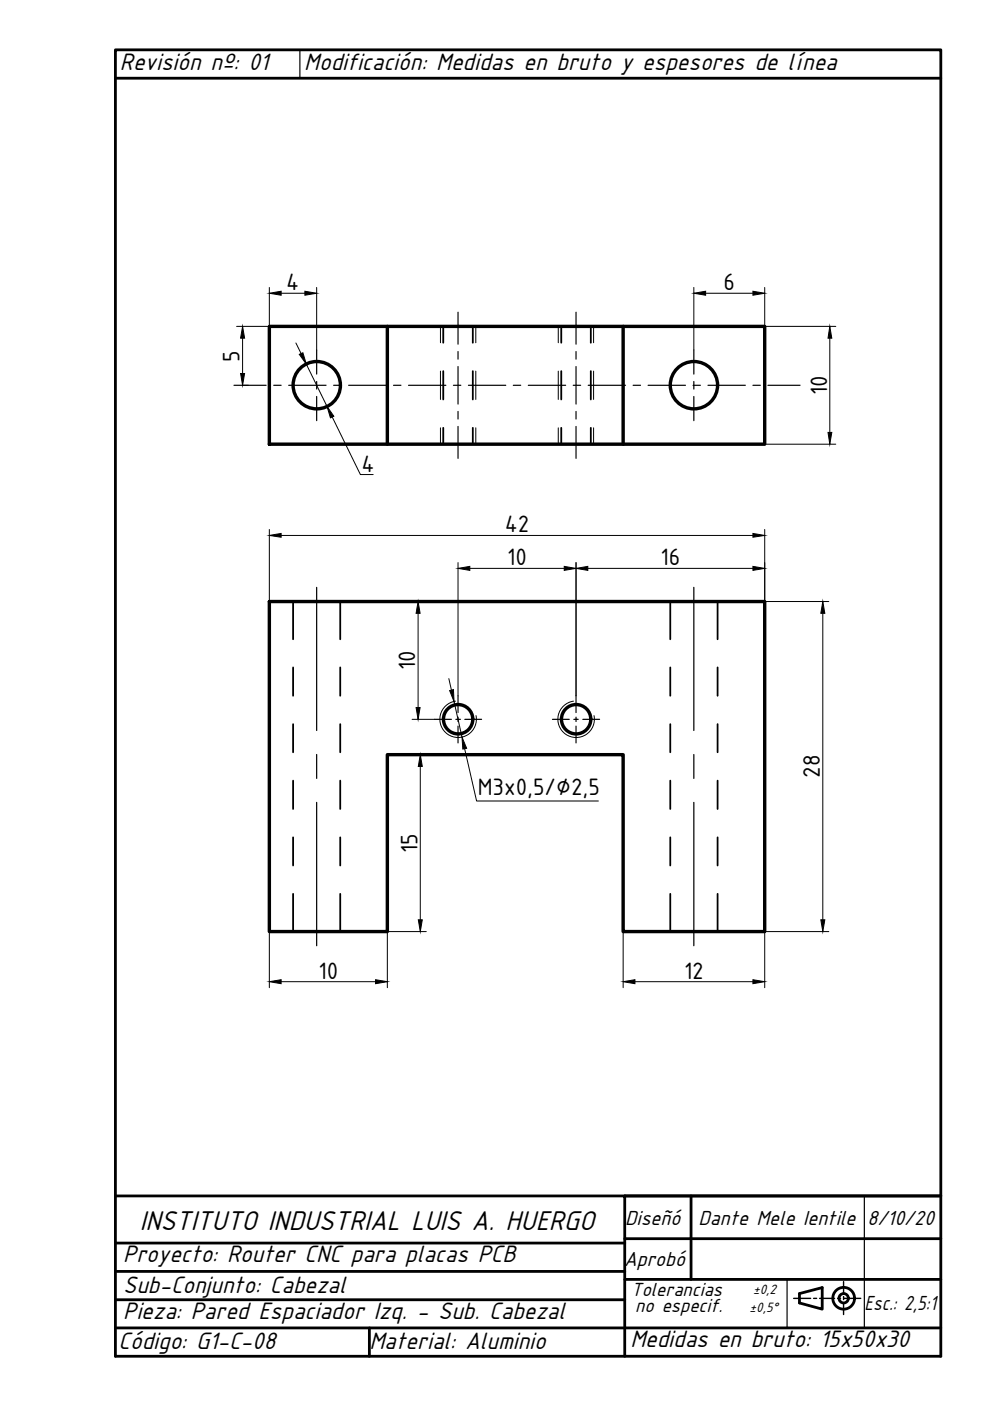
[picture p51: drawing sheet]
<svg xmlns="http://www.w3.org/2000/svg" width="210mm" height="297mm" viewBox="0 0 210 297" stroke-linecap="round" stroke-linejoin="round" font-family="sans-serif">
<defs><g id="words">
<text font-size="6.4" x="29.6" y="260.9">INSTITUTO INDUSTRIAL LUIS A. HUERGO</text>
<g font-size="5.6">
<text x="25.4" y="14.8">Revisión nº: 01</text>
<text x="64.5" y="14.8">Modificación: Medidas en bruto y espesores de línea</text>
<text x="26.1" y="267.6">Proyecto: Router CNC para placas PCB</text>
<text x="26.1" y="274.1">Sub-Conjunto: Cabezal</text>
<text x="26.1" y="279.6">Pieza: Pared Espaciador Izq. - Sub. Cabezal</text>
<text x="25.1" y="286">Código: G1-C-08</text>
<text x="78.3" y="286.1">Material: Aluminio</text>
<text x="133.6" y="285.7">Medidas en bruto: 15x50x30</text>
</g>
<g font-size="5.4">
<text x="60.7" y="61.6">4</text>
<text x="153.4" y="61.6">6</text>
<text x="50.8" y="76.7" transform="rotate(-90 50.8 76.7)">5</text>
<text x="175.3" y="83.8" transform="rotate(-90 175.3 83.8)">10</text>
<text x="76.7" y="100">4</text>
<text x="107" y="112.9">42</text>
<text x="107.5" y="119.9">10</text>
<text x="140" y="119.9">16</text>
<text x="88" y="142.1" transform="rotate(-90 88 142.1)">10</text>
<text x="173.8" y="165" transform="rotate(-90 173.8 165)">28</text>
<text x="101.3" y="168.5">M3x0,5/∅2,5</text>
<text x="88.5" y="180.9" transform="rotate(-90 88.5 180.9)">15</text>
<text x="67.5" y="207.5">10</text>
<text x="145" y="207.5">12</text>
</g>
<g font-size="4.8">
<text x="132.5" y="259.8">Diseñó</text>
<text x="148.1" y="259.8">Dante Mele Ientile</text>
<text x="183.9" y="259.7">8/10/20</text>
<text x="132.3" y="268.5">Aprobó</text>
<text x="183.3" y="277.7">Esc.: 2,5:1</text>
</g>
<g font-size="4.5">
<text x="133.8" y="274.7">Tolerancias</text>
<text x="134.7" y="278.2">no especif.</text>
</g>
<g font-size="3.2">
<text x="159.7" y="274.3">±0,2</text>
<text x="158.9" y="278.1">±0,5°</text>
</g>
</g></defs>
<!-- layer: 0 -->
<g fill="none" stroke="#000" stroke-width=".59">
<path d="M24.5 253.6h108v34M132.5 253.6h67M146.5 253.6v17.7M24.5 275.6h108M24.5 269.6h108M24.5 263.6h108M132.5 271.3h67M132.5 262.6h67M169.5 274.3l4.8-1.3v4.6l-4.8-1.3zM24.5 287.6v-277h175v277M24.5 281.5h175M78.3 281.5v6.1"/>
<circle cx="178.9" cy="275.3" r="2.31"/>
<circle cx="178.9" cy="275.3" r=".99"/>
</g>
<!-- layer: DIBUJO -->
<path d="M24.5 16.6h175M24.5 287.6h175" fill="none" stroke="#000" stroke-width=".59"/>
<!-- layer: 0 -->
<path d="M168.3 275.3h3.6M172.5 275.3h.6M173.8 275.3h3.2M177.6 275.3h.6M178.9 271.7v2.6M178.9 274.9v.6M178.9 276.2v2.5M178.9 275.3h3.6" fill="none" stroke="#000" stroke-width=".3"/>
<g fill="none" stroke="#000" stroke-width=".25">
<path d="M63.6 10.6v6M67.1 74.2v5.1M97.1 66.2v6.8M97.1 74.5v1.6M97.1 77.7v8M122.1 66.2v6.8M122.1 74.5v1.6M122.1 77.7v8M147.1 74.2v5.1M49.6 81.7h6.8M58 81.7h1.6M61.2 81.7h7.9"/>
<path d="M67.1 80.9v1.6M67.1 84.1v5.1M70.7 81.7h1.6M73.9 81.7h7.9M83.4 81.7h1.6M86.6 81.7h7.9M96.1 81.7h1.6M97.1 87.2v1.6M97.1 90.4v6.8M99.3 81.7h7.9M108.8 81.7h1.6M112 81.7h7.9"/>
<path d="M121.5 81.7h1.6M122.1 87.2v1.6M122.1 90.4v6.8M124.7 81.7h7.9M134.2 81.7h1.6M137.4 81.7h7.9M146.9 81.7h1.6M147.1 80.9v1.6M147.1 84.1v5.1M150.1 81.7h7.9M159.6 81.7h1.6M162.8 81.7h6.8"/>
<path d="M67.1 124.5v30.4M147.1 124.5v30.4M67.1 160v5M92.1 152.5h3.6M96.6 152.5h1M97.1 147.5v3.6M97.1 152v1M97.1 154v3.5M98.6 152.5h3.5M117.1 152.5h3.6M121.7 152.5h.9M122.1 147.5v3.6"/>
<path d="M122.1 152v1M122.1 154v3.5M123.6 152.5h3.5M147.1 160v5M67.1 170.1v30.4M147.1 170.1v30.4M183.3 253.6v27.9M166.9 271.3v10.2"/>
</g>
<g fill="none" stroke="#000" stroke-width=".72">
<path d="M57.1 69.2h105v25h-105zM82.1 69.2v25M132.1 69.2v25M57.1 127.5h105v70h-30v-37.5h-50v37.5h-25z"/>
<circle cx="67.2" cy="81.7" r="5"/>
<circle cx="147.1" cy="81.7" r="5"/>
<circle cx="97.1" cy="152.5" r="3.1"/>
<circle cx="122.2" cy="152.5" r="3.1"/>
</g>
<g fill="none" stroke="#000" stroke-width=".38">
<path d="M94 69.2v3.5M94 78.7v6M100.2 69.2v3.5M100.2 78.7v6M119 69.2v3.5M119 78.7v6M125.3 69.2v3.5M125.3 78.7v6M94 90.7v3.5M100.2 90.7v3.5M119 90.7v3.5M125.3 90.7v3.5"/>
<path d="M62.1 127.5v8M72.1 127.5v8M142.1 127.5v8M152.1 127.5v8M62.1 141.5v6M62.1 153.5v6M72.1 141.5v6M72.1 153.5v6M142.1 141.5v6M142.1 153.5v6M152.1 141.5v6M152.1 153.5v6"/>
<path d="M62.1 165.5v6M62.1 177.5v6M72.1 165.5v6M72.1 177.5v6M142.1 165.5v6M142.1 177.5v6M152.1 165.5v6M152.1 177.5v6M62.1 189.5v8M72.1 189.5v8M142.1 189.5v8M152.1 189.5v8"/>
</g>
<g fill="none" stroke="#000" stroke-width=".21">
<path d="M51.4 71.7v7.5M57.1 60.9v8.3h-6.9M59.6 62.2h5M62.7 72.7l1.1 2.3M64.9 77.2l4.4 9M67.1 60.9v13.3M93.4 69.2v3.5M93.4 78.7v6M100.9 69.2v3.5M100.9 78.7v6M118.4 69.2v3.5M118.4 78.7v6"/>
<path d="M125.9 69.2v3.5M125.9 78.7v6M147.1 60.9v13.3M149.6 62.2h10M162.1 60.9v8.3h15.1M175.9 71.7v20M51.4 81.7h1.3M70.4 88.4l6 12.2h2.7M93.4 90.7v3.5M100.9 90.7v3.5M118.4 90.7v3.5M125.9 90.7v3.5"/>
<path d="M162.1 94.2h15.1M57.1 112.3v15.2M59.6 113.5h100M97.1 119.3v28.2M122.1 119.3v28.2M162.1 112.3v15.2h13.6M87.4 127.5h4.7M88.6 130v20M99.6 120.5h20M124.6 120.5h35M174.5 130v65M87.4 152.5h4.7"/>
<path d="M95.2 143.9l.5 2.4M96.3 148.7l1.7 7.6M96.6 148.7a3.9 3.9 0 0 0-3.3 4.4 3.9 3.9 0 0 0 4.5 3.2 3.9 3.9 0 0 0 3.1-4.6M98.5 158.7l2.5 11.1h25.9M121.6 148.7a3.9 3.9 0 0 0-3.3 4.4 3.9 3.9 0 0 0 4.6 3.2 3.9 3.9 0 0 0 3-4.6M122.1 152.5h.1M82.1 160h8.3M89.1 162.5v32.5M57.1 197.5v11.9M90.4 197.5h-8.3v11.9M132.1 197.5v11.9M175.7 197.5h-13.6v11.9"/>
<path d="M59.6 208.1h20M134.6 208.1h25"/>
</g>
<g fill="#000" stroke="#000" stroke-width=".21">
<path d="M51.4 69.2l.5 2.5h-.9zM51 79.2h.9l-.5 2.5zM57.1 62.2l2.5-.4v.8zM63.5 75.1l.7-.3 .7 2.4zM64.6 61.8l2.5 .4-2.5 .4zM147.1 62.2l2.5-.4v.8zM159.6 61.8l2.5 .4-2.5 .4zM175.9 69.2l.5 2.5h-.8zM69.3 86.2l1.5 2.1-.7 .3zM175.6 91.7h.8l-.5 2.5zM57.1 113.5l2.5-.4v.8zM159.6 113.1l2.5 .4-2.5 .4z"/>
<path d="M88.6 127.5l.5 2.5h-.9zM97.1 120.5l2.5-.4v.8zM119.6 120.1l2.5 .4-2.5 .4zM122.1 120.5l2.5-.4v.8zM159.6 120.1l2.5 .4-2.5 .4zM174.5 127.5l.4 2.5h-.9zM88.2 150h.9l-.5 2.5zM95.3 146.4l.8-.2 .2 2.5zM98 156.3l.9 2.4-.8 .1zM89.1 160l.4 2.5h-.8zM88.7 195h.8l-.4 2.5zM174 195h.9l-.4 2.5z"/>
<path d="M57.1 208.1l2.5-.4v.9zM79.6 207.7l2.5 .4-2.5 .5zM132.1 208.1l2.5-.4v.9zM159.6 207.7l2.5 .4-2.5 .5z"/>
</g>
<use href="#words"/>
</svg>
